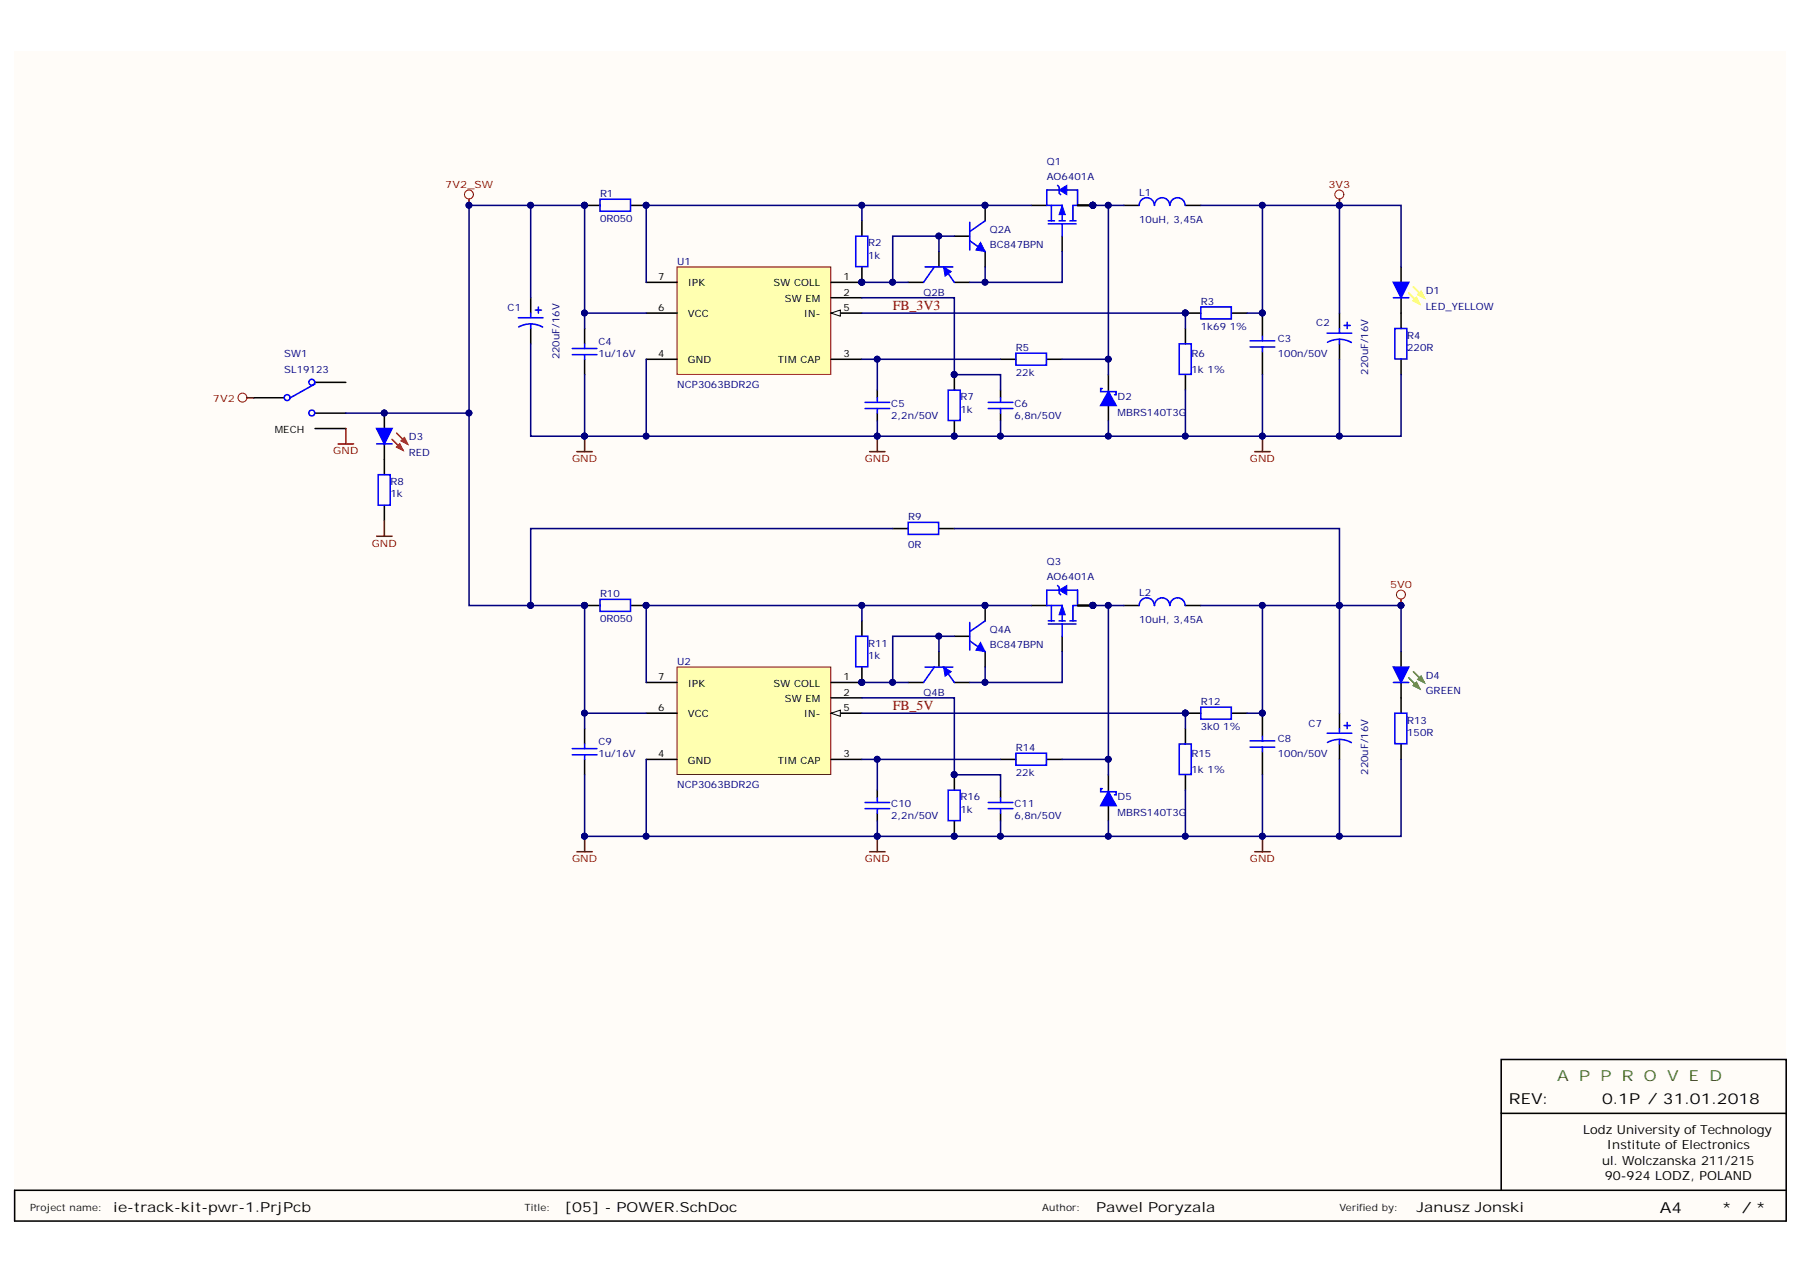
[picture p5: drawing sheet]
<svg xmlns="http://www.w3.org/2000/svg" width="297mm" height="210mm" viewBox="0 0 297 210" stroke-linecap="round" stroke-linejoin="round" font-family="sans-serif">
<defs><g id="words">
<text font-size="2.5" fill="#38761d" x="256.5" y="178.1">A P P R O V E D</text>
<g font-size="2.5">
<text x="248.6" y="181.9">REV:</text>
<text x="263.9" y="181.9">0.1P / 31.01.2018</text>
<text x="273.5" y="199.8">A4</text>
<text x="283.6" y="199.8">* / *</text>
</g>
<g font-size="2.3" fill="#800000">
<text x="147.1" y="51.1">FB_3V3</text>
<text x="147.1" y="117">FB_5V</text>
</g>
<g font-size="2.3">
<text x="18.7" y="199.7">ie-track-kit-pwr-1.PrjPcb</text>
<text x="93" y="199.7">[05] - POWER.SchDoc</text>
<text x="180.6" y="199.7">Pawel Poryzala</text>
<text x="233.4" y="199.7">Janusz Jonski</text>
</g>
<g font-size="2.1">
<text x="260.8" y="186.8">Lodz University of Technology</text>
<text x="263.9" y="191.9">ul. Wolczanska 211/215</text>
<text x="264.7" y="189.4">Institute of Electronics</text>
<text x="264.4" y="194.4">90-924 LODZ, POLAND</text>
</g>
<g font-size="1.7" fill="#000080">
<text x="92.2" y="59.2" transform="rotate(-90 92.2 59.2)">220uF/16V</text>
<text x="225.4" y="61.7" transform="rotate(-90 225.4 61.7)">220uF/16V</text>
<text x="225.4" y="127.7" transform="rotate(-90 225.4 127.7)">220uF/16V</text>
</g>
<g font-size="1.6" fill="#000080">
<text x="172.4" y="27.2">Q1</text>
<text x="172.4" y="29.7">AO6401A</text>
<text x="98.8" y="32.5">R1</text>
<text x="187.7" y="32.2">L1</text>
<text x="98.8" y="36.6">0R050</text>
<text x="143" y="40.6">R2</text>
<text x="163.1" y="38.3">Q2A</text>
<text x="163.1" y="40.9">BC847BPN</text>
<text x="187.7" y="36.8">10uH, 3,45A</text>
<text x="111.5" y="43.7">U1</text>
<text x="143" y="42.6">1k</text>
<text x="83.6" y="51.3">C1</text>
<text x="152.1" y="48.7">Q2B</text>
<text x="197.8" y="50.2">R3</text>
<text x="216.9" y="53.8">C2</text>
<text x="234.9" y="48.5">D1</text>
<text x="234.9" y="51">LED_YELLOW</text>
<text x="46.8" y="58.9">SW1</text>
<text x="98.6" y="58.9">1u/16V</text>
<text x="98.6" y="56.8">C4</text>
<text x="167.4" y="57.8">R5</text>
<text x="196.3" y="58.9">R6</text>
<text x="197.8" y="54.3">1k69 1%</text>
<text x="210.5" y="58.9">100n/50V</text>
<text x="210.5" y="56.3">C3</text>
<text x="231.8" y="57.8">220R</text>
<text x="231.8" y="55.8">R4</text>
<text x="46.8" y="61.4">SL19123</text>
<text x="111.5" y="63.9">NCP3063BDR2G</text>
<text x="158.2" y="66">R7</text>
<text x="167.4" y="61.9">22k</text>
<text x="184.1" y="66">D2</text>
<text x="196.3" y="61.4">1k 1%</text>
<text x="146.8" y="69">2,2n/50V</text>
<text x="146.8" y="67">C5</text>
<text x="158.2" y="68">1k</text>
<text x="167.1" y="69">6,8n/50V</text>
<text x="167.1" y="67">C6</text>
<text x="184.1" y="68.5">MBRS140T3G</text>
<text x="67.4" y="72.6">D3</text>
<text x="67.4" y="75.1">RED</text>
<text x="64.3" y="81.9">1k</text>
<text x="64.3" y="79.9">R8</text>
<text x="149.6" y="85.7">R9</text>
<text x="149.6" y="90.3">0R</text>
<text x="172.4" y="93.1">Q3</text>
<text x="172.4" y="95.6">AO6401A</text>
<text x="98.8" y="98.4">R10</text>
<text x="187.7" y="98.2">L2</text>
<text x="98.8" y="102.5">0R050</text>
<text x="143" y="106.5">R11</text>
<text x="163.1" y="104.2">Q4A</text>
<text x="163.1" y="106.8">BC847BPN</text>
<text x="187.7" y="102.7">10uH, 3,45A</text>
<text x="111.5" y="109.6">U2</text>
<text x="143" y="108.6">1k</text>
<text x="234.9" y="111.9">D4</text>
<text x="152.1" y="114.6">Q4B</text>
<text x="197.8" y="116.2">R12</text>
<text x="215.6" y="119.7">C7</text>
<text x="231.8" y="119.2">R13</text>
<text x="234.9" y="114.4">GREEN</text>
<text x="98.6" y="124.8">1u/16V</text>
<text x="98.6" y="122.8">C9</text>
<text x="167.4" y="123.8">R14</text>
<text x="196.3" y="124.8">R15</text>
<text x="197.8" y="120.2">3k0 1%</text>
<text x="210.5" y="124.8">100n/50V</text>
<text x="210.5" y="122.2">C8</text>
<text x="231.8" y="121.2">150R</text>
<text x="111.5" y="129.9">NCP3063BDR2G</text>
<text x="158.2" y="131.9">R16</text>
<text x="167.4" y="127.8">22k</text>
<text x="184.1" y="131.9">D5</text>
<text x="196.3" y="127.3">1k 1%</text>
<text x="146.8" y="134.9">2,2n/50V</text>
<text x="146.8" y="132.9">C10</text>
<text x="158.2" y="133.9">1k</text>
<text x="167.1" y="134.9">6,8n/50V</text>
<text x="167.1" y="132.9">C11</text>
<text x="184.1" y="134.4">MBRS140T3G</text>
</g>
<g font-size="1.6" fill="#800000">
<text x="73.3" y="31">7V2_SW</text>
<text x="218.8" y="31">3V3</text>
<text x="35.1" y="66.2">7V2</text>
<text x="54.9" y="74.8">GND</text>
<text x="94.2" y="76.1">GND</text>
<text x="142.5" y="76.1">GND</text>
<text x="205.9" y="76.1">GND</text>
<text x="61.2" y="90">GND</text>
<text x="229" y="96.9">5V0</text>
<text x="94.2" y="142">GND</text>
<text x="142.5" y="142">GND</text>
<text x="205.9" y="142">GND</text>
</g>
<g font-size="1.6">
<text x="108.5" y="46.2">7</text>
<text x="113.3" y="47.2">IPK</text>
<text x="127.4" y="47.2">SW COLL</text>
<text x="138.9" y="46.2">1</text>
<text x="108.5" y="51.3">6</text>
<text x="113.3" y="52.3">VCC</text>
<text x="129.3" y="49.7">SW EM</text>
<text x="132.4" y="52.3">IN-</text>
<text x="138.9" y="48.7">2</text>
<text x="138.9" y="51.3">5</text>
<text x="108.5" y="58.9">4</text>
<text x="113.3" y="59.9">GND</text>
<text x="128.1" y="59.9">TIM CAP</text>
<text x="138.9" y="58.9">3</text>
<text x="45.3" y="71.3">MECH</text>
<text x="108.5" y="112.1">7</text>
<text x="113.3" y="113.1">IPK</text>
<text x="127.4" y="113.1">SW COLL</text>
<text x="138.9" y="112.1">1</text>
<text x="108.5" y="117.2">6</text>
<text x="113.3" y="118.2">VCC</text>
<text x="129.3" y="115.7">SW EM</text>
<text x="132.4" y="118.2">IN-</text>
<text x="138.9" y="114.6">2</text>
<text x="138.9" y="117.2">5</text>
<text x="108.5" y="124.8">4</text>
<text x="113.3" y="125.8">GND</text>
<text x="128.1" y="125.8">TIM CAP</text>
<text x="138.9" y="124.8">3</text>
</g>
<g font-size="1.6" fill="#101010">
<text x="4.9" y="199.4">Project name:</text>
<text x="86.4" y="199.4">Title:</text>
<text x="171.7" y="199.4">Author:</text>
<text x="220.7" y="199.4">Verified by:</text>
</g>
</g></defs>
<path d="M2.4 8.5h291.8v192.6h-291.8z" fill="#fffcf8"/>
<path d="M96.3 54.1v2.6M96.3 59.2v2.5M195.3 54.1v2.6M195.3 51.6h2.5M202.9 51.6h2.5M41.7 65.5h5.1M51.9 63h5.1M51.9 68.1h5.1M51.9 70.6h5.1M195.3 61.7v2.6M247.3 196.1v-12.7h47v17.8h-291.9v-5.1h291.9M247.3 183.4v-8.8h47v8.8" fill="none" stroke="#000" stroke-width=".25"/>
<g fill="none" stroke="#00f" stroke-width=".25">
<path d="M94.3 57.4h4M94.3 58.4h4M96.3 56.7v.7M96.3 58.4v.8M194.3 56.7h2v5h-2zM197.8 50.6h5.1v2h-5.1zM51.9 63.3l-4.1 2.2"/>
<circle cx="47.3" cy="65.5" r=".48"/>
<circle cx="51.4" cy="68" r=".48"/>
<circle cx="51.4" cy="63" r=".48"/>
</g>
<circle cx="195.3" cy="51.6" r=".48" fill="#000080" stroke="#000080" stroke-width=".16"/>
<path d="M111.5 44h25.4v17.7h-25.4z" fill="#ffffb0" stroke="#800000" stroke-width=".16"/>
<path d="M106.5 59.2h5M136.9 46.5h5.1M136.9 49.1h5.1M136.9 59.2h5.1M136.9 51.6h5.1" fill="none" stroke="#000" stroke-width=".25"/>
<circle cx="142" cy="46.5" r=".48" fill="#000080" stroke="#000080" stroke-width=".16"/>
<path d="M136.9 51.6l1.5-.5v1z" fill="#fffcf8"/>
<path d="M136.9 51.6l1.5-.5v1z" fill="none" stroke="#000" stroke-width=".16"/>
<g fill="none" stroke="#000" stroke-width=".25">
<path d="M96.3 33.8h2.6M103.9 33.8h2.6M142 36.4v2.5M169.9 33.8h2.6M175 38.9v2.5M177.5 33.8h2.6M87.4 49.1v2.5M87.4 54.1v2.6M106.5 51.6h5M106.5 46.5h5M142 44v2.5M208 51.6v3.8"/>
<path d="M208 57.9v3.8M220.7 51.6v2.5M220.7 56.7v2.5"/>
</g>
<g fill="#000080" stroke="#000080" stroke-width=".16">
<circle cx="142" cy="46.5" r=".48"/>
<circle cx="106.4" cy="33.8" r=".48"/>
<circle cx="96.3" cy="33.8" r=".48"/>
<circle cx="208" cy="51.6" r=".48"/>
<circle cx="96.3" cy="71.8" r=".48"/>
<circle cx="208" cy="71.8" r=".48"/>
<circle cx="180" cy="33.8" r=".48"/>
</g>
<g fill="none" stroke="#00f" stroke-width=".25">
<path d="M98.9 32.8h5v2h-5zM141 38.9h2v5h-2zM172.5 33.8h2.5v2.6M172.7 36.9h4.6M172.7 36.4h1M173.2 33.8v2.6M174.5 36.4h1M175 36.9v2M176.3 36.4h1M176.8 33.8v2.6M85.4 52.4h4.1M87.4 53.4l.8 .1 1.2 .4"/>
<path d="M87.4 53.4l-1.2 .1-.7 .4M87.4 51.6v.8M87.4 53.4v.7M88.2 51.1h1M88.7 50.6v1M206 56.2h4M206 57.2h4M208 55.4v.8M208 57.2v.7M218.6 54.9h4.1M220.7 55.9l.8 .1 1.1 .4M220.7 55.9l-1.2 .2-.8 .3"/>
<path d="M220.7 54.1v.8M220.7 55.9v.8M221.4 53.6h1M221.9 53.1v1"/>
</g>
<path d="M95 74.4h2.6M96.3 71.9v2.5M206.7 74.4h2.6M208 71.9v2.5" fill="none" stroke="#800000" stroke-width=".25"/>
<path d="M175 33.8l.5 1.6h-1z" fill="#00f"/>
<path d="M175 33.8l.5 1.6h-1z" fill="none" stroke="#00f" stroke-width=".16"/>
<path d="M172.5 31.3v2.5M176.8 33.8h.7" fill="none" stroke="#00f" stroke-width=".25"/>
<path d="M174.5 31.3l1.3-.8v1.6z" fill="#00f"/>
<path d="M174.5 31.3l1.3-.8v1.6z" fill="none" stroke="#00f" stroke-width=".16"/>
<g fill="none" stroke="#00f" stroke-width=".25">
<path d="M172.5 31.3h2M174.2 30.5l.3 .3v1l.2 .3M175.8 31.3h1.7v2.5M167.4 58.2h5v2h-5zM142.5 66.3h4.1M142.5 67.3h4.1M144.5 65.5v.8M144.5 67.3v.8M156.2 64.3h2v5h-2zM162.8 66.3h4.1M162.8 67.3h4.1M164.8 65.5v.8"/>
<path d="M164.8 67.3v.8"/>
</g>
<path d="M177.5 33.8h2.6M164.8 59.2h2.6M172.5 59.2h2.5M144.5 64.3v1.2M144.5 68.1v1.2M157.2 61.7v2.6M157.2 69.3v2.6M164.8 64.3v1.2M164.8 68.1v1.2M182.6 61.7v2.8M182.6 66.8v2.5" fill="none" stroke="#000" stroke-width=".25"/>
<g fill="#000080" stroke="#000080" stroke-width=".16">
<circle cx="180" cy="33.8" r=".48"/>
<circle cx="157.2" cy="71.8" r=".48"/>
<circle cx="157.2" cy="61.7" r=".48"/>
</g>
<path d="M182.6 64.5l1.3 2.3h-2.6z" fill="#00f"/>
<path d="M181.6 64h-.3v.5h2.6v.5h-.3M182.6 64.5l1.3 2.3h-2.6zM197.8 116.5h5.1v2h-5.1zM94.3 123.3h4M94.3 124.4h4M96.3 122.6v.7M96.3 124.4v.7M194.3 122.6h2v5h-2z" fill="none" stroke="#00f" stroke-width=".25"/>
<path d="M220.7 32.8v1M143.3 74.4h2.5M144.5 71.9v2.5" fill="none" stroke="#800000" stroke-width=".25"/>
<g fill="#000080" stroke="#000080" stroke-width=".16">
<circle cx="144.5" cy="71.8" r=".48"/>
<circle cx="220.6" cy="33.8" r=".48"/>
<circle cx="195.3" cy="117.5" r=".48"/>
</g>
<circle cx="220.6" cy="32" r=".74" fill="none" stroke="#800000" stroke-width=".16"/>
<path d="M195.3 117.5h2.5M202.9 117.5h2.5M96.3 120v2.6M96.3 125.1v2.6M195.3 120v2.6M195.3 127.7v2.5" fill="none" stroke="#000" stroke-width=".25"/>
<path d="M111.5 109.9h25.4v17.7h-25.4z" fill="#ffffb0" stroke="#800000" stroke-width=".16"/>
<path d="M136.9 112.4h5.1M136.9 115h5.1M136.9 117.5h5.1M106.5 125.1h5M136.9 125.1h5.1" fill="none" stroke="#000" stroke-width=".25"/>
<circle cx="142" cy="112.4" r=".48" fill="#000080" stroke="#000080" stroke-width=".16"/>
<path d="M136.9 117.5l1.5-.5v1z" fill="#fffcf8"/>
<path d="M136.9 117.5l1.5-.5v1z" fill="none" stroke="#000" stroke-width=".16"/>
<g fill="none" stroke="#000" stroke-width=".25">
<path d="M96.3 99.8h2.6M103.9 99.8h2.6M169.9 99.8h2.6M177.5 99.8h2.6M106.5 117.5h5M106.5 112.4h5M142 102.3v2.5M142 109.9v2.5M175 104.8v2.6M208 117.5v3.8M220.7 117.5v2.5M208 123.9v3.8"/>
<path d="M220.7 122.6v2.5"/>
</g>
<g fill="#000080" stroke="#000080" stroke-width=".16">
<circle cx="142" cy="112.4" r=".48"/>
<circle cx="106.4" cy="99.7" r=".48"/>
<circle cx="96.3" cy="99.7" r=".48"/>
<circle cx="208" cy="117.5" r=".48"/>
<circle cx="96.3" cy="137.8" r=".48"/>
<circle cx="208" cy="137.8" r=".48"/>
<circle cx="180" cy="99.7" r=".48"/>
</g>
<g fill="none" stroke="#00f" stroke-width=".25">
<path d="M98.9 98.7h5v2h-5zM172.5 99.8h2.5v2.5M173.2 99.8v2.5M176.8 99.8v2.5M141 104.8h2v5.1h-2zM172.7 102.8h4.6M172.7 102.3h1M174.5 102.3h1M175 102.8v2M176.3 102.3h1M221.4 119.5h1M221.9 119v1"/>
<path d="M206 122.1h4M206 123.1h4M208 121.3v.8M208 123.1v.8M218.6 120.8h4.1M220.7 121.8l1.2 .2 .7 .3M220.7 121.8l-1.2 .2-.8 .3M220.7 120v.8M220.7 121.8v.8"/>
</g>
<path d="M96.3 137.8v2.5M208 137.8v2.5M95 140.3h2.6M206.7 140.3h2.6" fill="none" stroke="#800000" stroke-width=".25"/>
<path d="M175 99.8l.5 1.5h-1z" fill="#00f"/>
<path d="M175 99.8l.5 1.5h-1z" fill="none" stroke="#00f" stroke-width=".16"/>
<path d="M172.5 97.2v2.6M176.8 99.8h.7" fill="none" stroke="#00f" stroke-width=".25"/>
<path d="M174.5 97.2l1.3-.7v1.5z" fill="#00f"/>
<path d="M174.5 97.2l1.3-.7v1.5z" fill="none" stroke="#00f" stroke-width=".16"/>
<g fill="none" stroke="#00f" stroke-width=".25">
<path d="M172.5 97.2h2M174.2 96.5l.3 .2v1l.2 .3M175.8 97.2h1.7v2.6M142.5 132.2h4.1M142.5 133.2h4.1M144.5 131.5v.7M144.5 133.2v.8M156.2 130.2h2v5h-2zM162.8 132.2h4.1M162.8 133.2h4.1M164.8 131.5v.7M164.8 133.2v.8"/>
<path d="M167.4 124.1h5v2h-5z"/>
</g>
<path d="M177.5 99.8h2.6M144.5 130.2v1.3M144.5 134v1.3M157.2 127.7v2.5M157.2 135.3v2.5M164.8 130.2v1.3M164.8 134v1.3M164.8 125.1h2.6M172.5 125.1h2.5M182.6 127.7v2.7M182.6 132.7v2.6" fill="none" stroke="#000" stroke-width=".25"/>
<g fill="#000080" stroke="#000080" stroke-width=".16">
<circle cx="180" cy="99.7" r=".48"/>
<circle cx="157.2" cy="137.8" r=".48"/>
<circle cx="157.2" cy="127.6" r=".48"/>
</g>
<path d="M182.6 130.4l1.3 2.3h-2.6z" fill="#00f"/>
<path d="M149.6 86.1h5v1.9h-5zM181.6 129.9h-.3v.5h2.6v.5h-.3M182.6 130.4l1.3 2.3h-2.6z" fill="none" stroke="#00f" stroke-width=".25"/>
<path d="M40.7 65.5h1M144.5 137.8v2.5M143.3 140.3h2.5" fill="none" stroke="#800000" stroke-width=".25"/>
<g fill="#000080" stroke="#000080" stroke-width=".16">
<circle cx="144.5" cy="137.8" r=".48"/>
<circle cx="63.3" cy="68" r=".48"/>
</g>
<path d="M63.3 68.1v2.5M63.3 73.1v2.6M147.1 87.1h2.5M154.7 87.1h2.5" fill="none" stroke="#000" stroke-width=".25"/>
<circle cx="39.9" cy="65.5" r=".74" fill="none" stroke="#800000" stroke-width=".16"/>
<path d="M62.1 70.6h2.5l-1.3 2.5z" fill="#00f"/>
<path d="M62.1 70.6h2.5l-1.3 2.5z" fill="none" stroke="#00f" stroke-width=".25"/>
<path d="M64.6 72.4l1.8 1.8M65.4 71.4l1.7 1.7" fill="none" stroke="#f00" stroke-width=".25"/>
<path d="M65.4 73.6l.5-.5 .5 1.1z" fill="#f00"/>
<path d="M65.4 73.6l.5-.5 .5 1.1z" fill="none" stroke="#f00" stroke-width=".25"/>
<path d="M66.1 72.6l.5-.5 .5 1z" fill="#f00"/>
<path d="M66.1 72.6l.5-.5 .5 1z" fill="none" stroke="#f00" stroke-width=".25"/>
<path d="M159.8 36.6v4.6M159.8 39.7l2.5 1.7M162.3 36.4l-2.5 1.8M229.8 54.1h2v5h-2zM62.1 73.1h2.5M62.3 78.2h2v5h-2zM229.8 117.5h2v5h-2z" fill="none" stroke="#00f" stroke-width=".25"/>
<g fill="#000080" stroke="#000080" stroke-width=".16">
<circle cx="63.3" cy="68" r=".48"/>
<circle cx="162.3" cy="33.8" r=".48"/>
</g>
<path d="M157.2 38.9h2.6M162.3 33.8v2.6M162.3 41.4v2.6M230.8 51.6v2.5M230.8 59.2v2.5M63.3 75.7v2.5M63.3 83.3v2.5M230.8 115v2.5M230.8 122.6v2.5" fill="none" stroke="#000" stroke-width=".25"/>
<path d="M55.7 73.1h2.5M57 70.6v2.5M62.1 88.4h2.5M63.3 85.8v2.6" fill="none" stroke="#800000" stroke-width=".25"/>
<path d="M161.5 39.9l.8 1.5-1.5-.2z" fill="#00f"/>
<path d="M161.5 39.9l.8 1.5-1.5-.2z" fill="none" stroke="#00f" stroke-width=".16"/>
<circle cx="162.3" cy="33.8" r=".48" fill="#000080" stroke="#000080" stroke-width=".16"/>
<path d="M149.6 46.5h2.5M154.7 41.4v2.6M157.2 46.5h2.6" fill="none" stroke="#000" stroke-width=".25"/>
<path d="M152.4 44h4.6M153.9 44l-1.8 2.5M155.4 44l1.8 2.5" fill="none" stroke="#00f" stroke-width=".25"/>
<path d="M155.4 44l1.3 .7-1 .8z" fill="#00f"/>
<path d="M155.4 44l1.3 .7-1 .8z" fill="none" stroke="#00f" stroke-width=".16"/>
<path d="M162.3 99.8v2.5M157.2 104.8h2.6M162.3 107.4v2.5" fill="none" stroke="#000" stroke-width=".25"/>
<circle cx="162.3" cy="99.7" r=".48" fill="#000080" stroke="#000080" stroke-width=".16"/>
<path d="M159.8 102.6v4.5M159.8 105.6l2.5 1.8M162.3 102.3l-2.5 1.8" fill="none" stroke="#00f" stroke-width=".25"/>
<path d="M161.5 105.8l.8 1.6-1.5-.3z" fill="#00f"/>
<path d="M161.5 105.8l.8 1.6-1.5-.3z" fill="none" stroke="#00f" stroke-width=".16"/>
<circle cx="162.3" cy="99.7" r=".48" fill="#000080" stroke="#000080" stroke-width=".16"/>
<path d="M149.6 112.4h2.5M154.7 107.4v2.5M157.2 112.4h2.6" fill="none" stroke="#000" stroke-width=".25"/>
<path d="M152.4 109.9h4.6M153.9 109.9l-1.8 2.5M155.4 109.9l1.8 2.5" fill="none" stroke="#00f" stroke-width=".25"/>
<path d="M155.4 109.9l1.3 .8-1 .7z" fill="#00f"/>
<path d="M155.4 109.9l1.3 .8-1 .7z" fill="none" stroke="#00f" stroke-width=".16"/>
<path d="M185.1 33.8h2.6M195.3 33.8h2.5M230.8 44v2.5M230.8 49.1v2.5M185.1 99.8h2.6M195.3 99.8h2.5" fill="none" stroke="#000" stroke-width=".25"/>
<path d="M190.2 33.8a1.24 1.24 0 0 0-1.3-1.2 1.24 1.24 0 0 0-1.2 1.2M192.7 33.8a1.24 1.24 0 0 0-1.2-1.2 1.24 1.24 0 0 0-1.3 1.2M195.2 33.8a1.24 1.24 0 0 0-1.2-1.2 1.24 1.24 0 0 0-1.2 1.2M190.2 99.8a1.24 1.24 0 0 0-1.3-1.3 1.24 1.24 0 0 0-1.2 1.3M192.7 99.8a1.24 1.24 0 0 0-1.2-1.3 1.24 1.24 0 0 0-1.3 1.3M195.2 99.8a1.24 1.24 0 0 0-1.2-1.3 1.24 1.24 0 0 0-1.2 1.3" fill="none" stroke="#00f" stroke-width=".25"/>
<g fill="none" stroke="#800000" stroke-width=".16">
<circle cx="77.3" cy="32" r=".74"/>
<circle cx="230.8" cy="98" r=".74"/>
</g>
<path d="M77.3 32.8v1M230.8 98.7v1.1" fill="none" stroke="#800000" stroke-width=".25"/>
<g fill="#000080" stroke="#000080" stroke-width=".16">
<circle cx="230.8" cy="99.7" r=".48"/>
<circle cx="77.3" cy="33.8" r=".48"/>
</g>
<path d="M229.6 46.5h2.5l-1.3 2.6z" fill="#00f"/>
<path d="M229.6 46.5h2.5l-1.3 2.6z" fill="none" stroke="#00f" stroke-width=".25"/>
<path d="M232.1 48.3l1.8 1.8M232.9 47.3l1.7 1.8" fill="none" stroke="#ff0" stroke-width=".25"/>
<path d="M232.9 49.6l.5-.5 .5 1z" fill="#ff0"/>
<path d="M232.9 49.6l.5-.5 .5 1z" fill="none" stroke="#ff0" stroke-width=".25"/>
<path d="M233.6 48.5l.5-.5 .5 1.1z" fill="#ff0"/>
<path d="M233.6 48.5l.5-.5 .5 1.1z" fill="none" stroke="#ff0" stroke-width=".25"/>
<path d="M229.6 49.1h2.5" fill="none" stroke="#00f" stroke-width=".25"/>
<path d="M230.8 107.4v2.5M230.8 112.4v2.6" fill="none" stroke="#000" stroke-width=".25"/>
<path d="M229.6 109.9h2.5l-1.3 2.5z" fill="#00f"/>
<path d="M229.6 109.9h2.5l-1.3 2.5z" fill="none" stroke="#00f" stroke-width=".25"/>
<path d="M232.1 111.7l1.8 1.8M232.9 110.7l1.7 1.7" fill="none" stroke="#00bf00" stroke-width=".25"/>
<path d="M232.9 112.9l.5-.5 .5 1.1z" fill="#00bf00"/>
<path d="M232.9 112.9l.5-.5 .5 1.1z" fill="none" stroke="#00bf00" stroke-width=".25"/>
<path d="M233.6 111.9l.5-.5 .5 1z" fill="#00bf00"/>
<path d="M233.6 111.9l.5-.5 .5 1z" fill="none" stroke="#00bf00" stroke-width=".25"/>
<path d="M229.6 112.4h2.5" fill="none" stroke="#00f" stroke-width=".25"/>
<g fill="none" stroke="#000080" stroke-width=".25">
<path d="M87.4 33.8v15.3M142 36.4v-2.6h-35.5v12.7M142 33.8h27.9M154.7 38.9h-7.6v7.6M157.2 38.9h-2.5v2.5M180.1 33.8h2.5v27.9M182.6 33.8h2.5M197.8 33.8h10.2v17.8h-2.6M208 33.8h12.7v17.8M220.7 33.8h10.1v10.2M87.4 56.7v15.2h8.9M96.3 54.1v-20.3h-19v66h10.1"/>
<path d="M96.3 51.6h10.2M106.5 59.2v12.7h-10.2M142 46.5h7.6M142 49.1h15.2v12.6h7.6v2.6M142 59.2h2.5v5.1M142 51.6h53.3v2.5M144.5 59.2h20.3M162.3 44v2.5h-2.5M175 41.4v5.1h-12.7M175 59.2h7.6M220.7 59.2v12.7h-38.1M57 68.1h20.3"/>
<path d="M96.3 61.7v10.2M144.5 69.3v2.6M164.8 69.3v2.6h-58.3M182.6 69.3v2.6h-17.8M195.3 64.3v7.6M208 61.7v10.2M230.8 61.7v10.2h-10.1M87.4 99.8h8.9v20.2M142 99.8h27.9M147.1 87.1h-59.7v12.7M157.2 87.1h63.5v12.7h10.1v7.6M180.1 99.8h2.5v27.9"/>
<path d="M182.6 99.8h2.5M197.8 99.8h10.2v17.7h-2.6M208 99.8h12.7v17.7M96.3 117.5h10.2M142 102.3v-2.5h-35.5v12.6M142 112.4h7.6M142 115h15.2v12.7h7.6v2.5M142 117.5h53.3v2.5M154.7 104.8h-7.6v7.6M157.2 104.8h-2.5v2.6M162.3 109.9v2.5h-2.5M175 107.4v5h-12.7"/>
<path d="M106.5 125.1v12.7h-10.2v-10.1M142 125.1h2.5v5.1M144.5 135.3v2.5M144.5 125.1h20.3M164.8 135.3v2.5h-58.3M175 125.1h7.6M182.6 135.3v2.5h-17.8M195.3 130.2v7.6M208 127.7v10.1M220.7 125.1v12.7h-38.1M230.8 125.1v12.7h-10.1"/>
</g>
<g fill="#000080" stroke="#000080" stroke-width=".16">
<circle cx="195.3" cy="51.6" r=".48"/>
<circle cx="208" cy="33.8" r=".48"/>
<circle cx="220.6" cy="33.8" r=".48"/>
<circle cx="96.3" cy="51.6" r=".48"/>
<circle cx="106.4" cy="33.8" r=".48"/>
<circle cx="142" cy="33.8" r=".48"/>
<circle cx="162.3" cy="33.8" r=".48"/>
<circle cx="162.3" cy="46.5" r=".48"/>
<circle cx="154.7" cy="38.9" r=".48"/>
<circle cx="142" cy="46.5" r=".48"/>
<circle cx="147" cy="46.5" r=".48"/>
<circle cx="106.4" cy="71.8" r=".48"/>
<circle cx="96.3" cy="71.8" r=".48"/>
<circle cx="157.2" cy="61.7" r=".48"/>
<circle cx="144.5" cy="59.2" r=".48"/>
<circle cx="144.5" cy="71.8" r=".48"/>
<circle cx="164.8" cy="71.8" r=".48"/>
<circle cx="182.6" cy="71.8" r=".48"/>
<circle cx="182.6" cy="59.2" r=".48"/>
<circle cx="182.6" cy="33.8" r=".48"/>
<circle cx="208" cy="51.6" r=".48"/>
<circle cx="195.3" cy="71.8" r=".48"/>
<circle cx="208" cy="71.8" r=".48"/>
<circle cx="195.3" cy="117.5" r=".48"/>
<circle cx="208" cy="99.7" r=".48"/>
<circle cx="220.6" cy="99.7" r=".48"/>
<circle cx="96.3" cy="117.5" r=".48"/>
<circle cx="230.8" cy="99.7" r=".48"/>
<circle cx="220.6" cy="137.8" r=".48"/>
<circle cx="106.4" cy="99.7" r=".48"/>
<circle cx="142" cy="99.7" r=".48"/>
<circle cx="162.3" cy="99.7" r=".48"/>
<circle cx="162.3" cy="112.4" r=".48"/>
<circle cx="154.7" cy="104.8" r=".48"/>
<circle cx="142" cy="112.4" r=".48"/>
<circle cx="147" cy="112.4" r=".48"/>
<circle cx="106.4" cy="137.8" r=".48"/>
<circle cx="96.3" cy="137.8" r=".48"/>
<circle cx="157.2" cy="127.6" r=".48"/>
<circle cx="144.5" cy="125.1" r=".48"/>
<circle cx="144.5" cy="137.8" r=".48"/>
<circle cx="164.8" cy="137.8" r=".48"/>
<circle cx="182.6" cy="137.8" r=".48"/>
<circle cx="182.6" cy="125.1" r=".48"/>
<circle cx="182.6" cy="99.7" r=".48"/>
<circle cx="208" cy="117.5" r=".48"/>
<circle cx="195.3" cy="137.8" r=".48"/>
<circle cx="208" cy="137.8" r=".48"/>
<circle cx="87.4" cy="99.7" r=".48"/>
<circle cx="87.4" cy="33.8" r=".48"/>
<circle cx="96.3" cy="99.7" r=".48"/>
<circle cx="157.2" cy="137.8" r=".48"/>
<circle cx="157.2" cy="71.8" r=".48"/>
<circle cx="180" cy="99.7" r=".48"/>
<circle cx="180" cy="33.8" r=".48"/>
<circle cx="220.6" cy="71.8" r=".48"/>
<circle cx="96.3" cy="33.8" r=".48"/>
<circle cx="63.3" cy="68" r=".48"/>
<circle cx="77.3" cy="68" r=".48"/>
<circle cx="77.3" cy="33.8" r=".48"/>
</g>
<use href="#words"/>
</svg>
